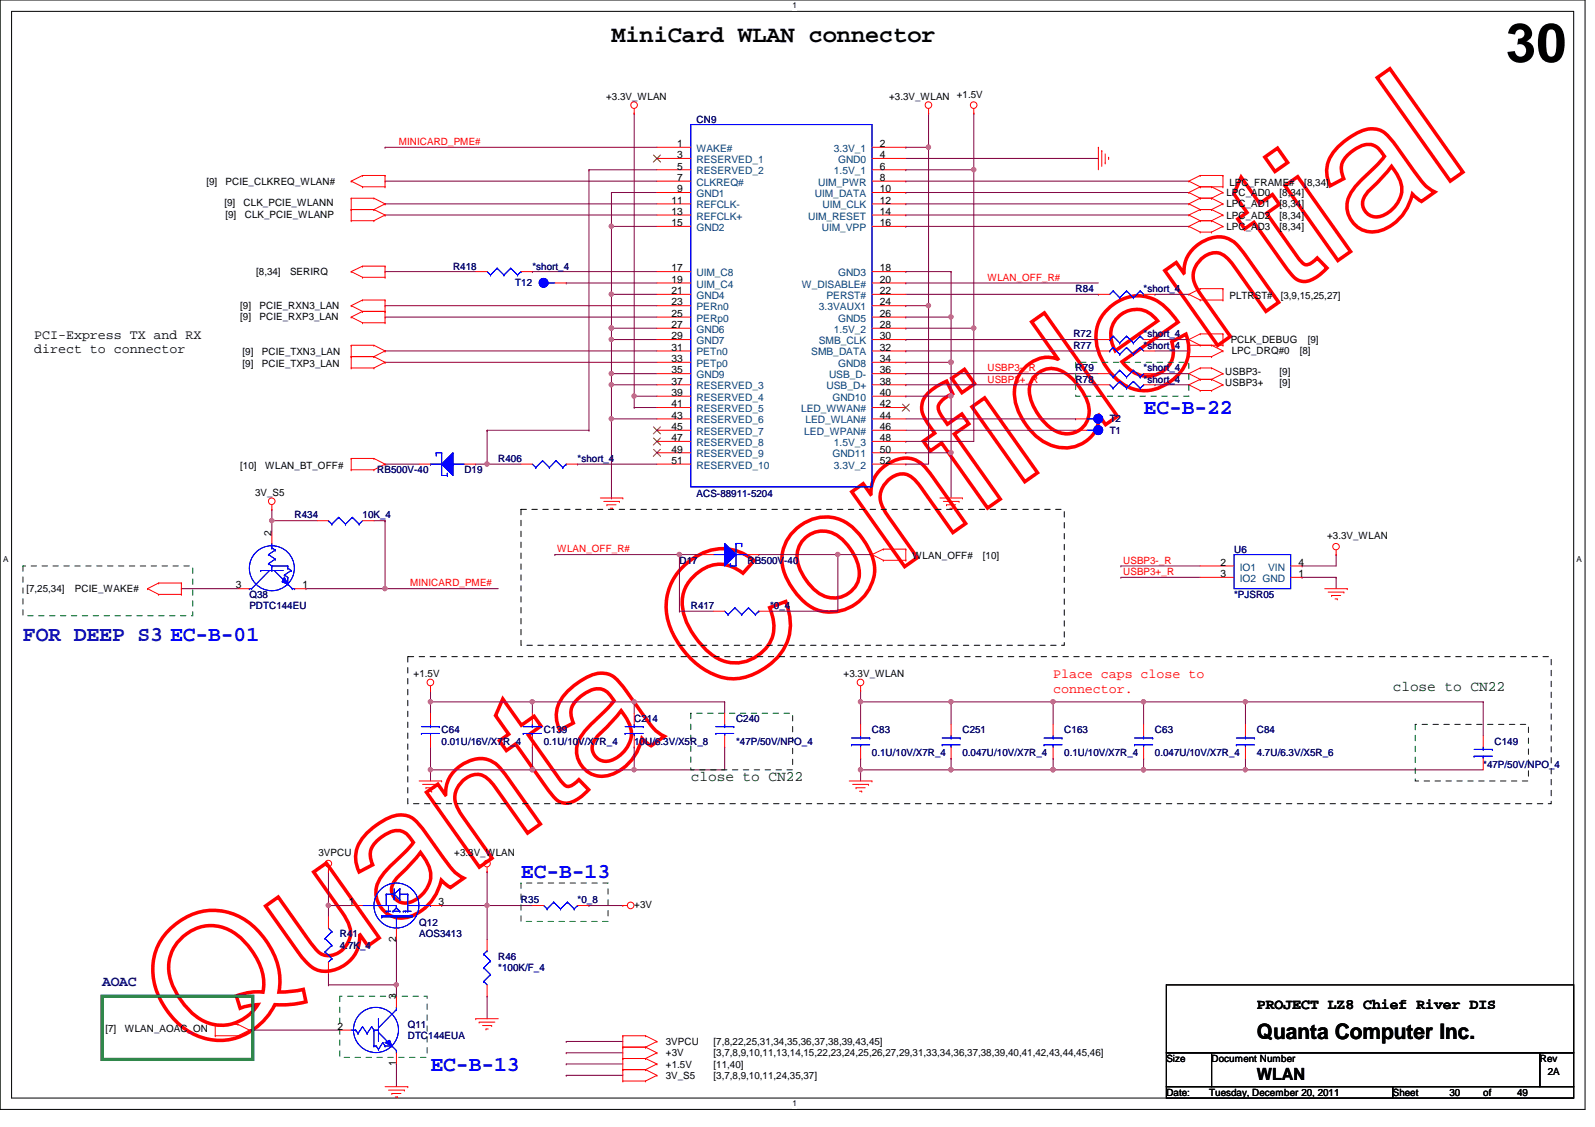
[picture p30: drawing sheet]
<svg xmlns="http://www.w3.org/2000/svg" width="297mm" height="210mm" viewBox="0 0 297 210" stroke-linecap="round" stroke-linejoin="round" font-family="sans-serif">
<defs><g id="words">
<text font-size="32.9" fill="#f00" x="36.6" y="198.7" transform="rotate(-35 36.6 198.7)">Quanta Confidential</text>
<text font-size="10.1" x="280.5" y="11.5">30</text>
<text font-size="4.4" x="113.9" y="7.9">MiniCard WLAN connector</text>
<g font-size="4" fill="#00f">
<text x="213" y="77.1">EC-B-22</text>
<text x="97" y="163.6">EC-B-13</text>
<text x="80.2" y="199.4">EC-B-13</text>
</g>
<text font-size="4" fill="#0000a0" x="4.3" y="119.3">FOR DEEP S3 EC-B-01</text>
<text font-size="4" x="234.1" y="193.4">Quanta Computer Inc.</text>
<text font-size="3.1" x="234.1" y="201.1">WLAN</text>
<g font-size="2.7" fill="#004000">
<text x="259.4" y="128.7">close to CN22</text>
<text x="128.6" y="145.5">close to CN22</text>
</g>
<text font-size="2.7" fill="#000080" x="19" y="183.6">AOAC</text>
<text font-size="2.7" x="234.1" y="187.8">PROJECT LZ8 Chief River DIS</text>
<g font-size="2.5">
<text x="6.4" y="63.1">PCI-Express TX and RX</text>
<text x="6.4" y="65.8">direct to connector</text>
</g>
<g font-size="2.5" fill="#f00">
<text x="196.1" y="126.4">Place caps close to</text>
<text x="196.1" y="129">connector.</text>
</g>
<g font-size="1.9">
<text x="112.9" y="18.6">+3.3V_WLAN</text>
<text x="165.6" y="18.6">+3.3V_WLAN</text>
<text x="178.2" y="18.2">+1.5V</text>
<text x="126.1" y="27.4">1</text>
<text x="126.1" y="29.5">3</text>
<text x="163.9" y="27.4">2</text>
<text x="163.9" y="29.5">4</text>
<text x="38.4" y="34.4">[9]</text>
<text x="42" y="34.4">PCIE_CLKREQ_WLAN#</text>
<text x="126.1" y="31.6">5</text>
<text x="126.1" y="33.7">7</text>
<text x="126.1" y="35.8">9</text>
<text x="163.9" y="31.6">6</text>
<text x="163.9" y="33.7">8</text>
<text x="163.9" y="35.8">10</text>
<text x="229" y="34.6">LPC_FRAME#</text>
<text x="242.9" y="34.6">[8,34]</text>
<text x="41.8" y="38.4">[9]</text>
<text x="42" y="40.5">[9]</text>
<text x="45.4" y="38.4">CLK_PCIE_WLANN</text>
<text x="45.6" y="40.5">CLK_PCIE_WLANP</text>
<text x="125" y="37.9">11</text>
<text x="125" y="40">13</text>
<text x="163.9" y="37.9">12</text>
<text x="163.9" y="40">14</text>
<text x="228.4" y="36.5">LPC_AD0</text>
<text x="228.4" y="38.6">LPC_AD1</text>
<text x="228.4" y="40.7">LPC_AD2</text>
<text x="238.3" y="36.5">[8,34]</text>
<text x="238.3" y="38.6">[8,34]</text>
<text x="238.3" y="40.7">[8,34]</text>
<text x="125" y="42.1">15</text>
<text x="163.9" y="42.1">16</text>
<text x="228.4" y="42.8">LPC_AD3</text>
<text x="238.3" y="42.8">[8,34]</text>
<text x="47.7" y="51.3">[8,34]</text>
<text x="54" y="51.3">SERIRQ</text>
<text x="125" y="50.5">17</text>
<text x="125" y="52.7">19</text>
<text x="163.9" y="50.5">18</text>
<text x="163.9" y="52.7">20</text>
<text x="44.7" y="59.7">[9]</text>
<text x="44.7" y="57.6">[9]</text>
<text x="48.3" y="59.7">PCIE_RXP3_LAN</text>
<text x="48.3" y="57.6">PCIE_RXN3_LAN</text>
<text x="125" y="54.8">21</text>
<text x="125" y="56.9">23</text>
<text x="125" y="59">25</text>
<text x="163.9" y="54.8">22</text>
<text x="163.9" y="56.9">24</text>
<text x="163.9" y="59">26</text>
<text x="229" y="55.7">PLTRST#</text>
<text x="238.5" y="55.7">[3,9,15,25,27]</text>
<text x="125" y="61.1">27</text>
<text x="125" y="63.2">29</text>
<text x="125" y="65.3">31</text>
<text x="163.9" y="61.1">28</text>
<text x="163.9" y="63.2">30</text>
<text x="163.9" y="65.3">32</text>
<text x="229.2" y="63.9">PCLK_DEBUG</text>
<text x="229.4" y="66">LPC_DRQ#0</text>
<text x="242.1" y="66">[8]</text>
<text x="243.5" y="63.9">[9]</text>
<text x="45.2" y="68.3">[9]</text>
<text x="45.2" y="66.2">[9]</text>
<text x="48.8" y="68.3">PCIE_TXP3_LAN</text>
<text x="48.8" y="66.2">PCIE_TXN3_LAN</text>
<text x="125" y="67.4">33</text>
<text x="125" y="69.6">35</text>
<text x="125" y="71.6">37</text>
<text x="163.9" y="67.4">34</text>
<text x="163.9" y="69.6">36</text>
<text x="163.9" y="71.6">38</text>
<text x="228.2" y="69.8">USBP3-</text>
<text x="228.2" y="71.9">USBP3+</text>
<text x="238.3" y="69.8">[9]</text>
<text x="238.3" y="71.9">[9]</text>
<text x="125" y="73.7">39</text>
<text x="125" y="75.9">41</text>
<text x="125" y="78">43</text>
<text x="163.9" y="73.7">40</text>
<text x="163.9" y="75.9">42</text>
<text x="163.9" y="78">44</text>
<text x="125" y="80.1">45</text>
<text x="125" y="82.2">47</text>
<text x="163.9" y="80.1">46</text>
<text x="163.9" y="82.2">48</text>
<text x="44.7" y="87.3">[10]</text>
<text x="49.4" y="87.3">WLAN_BT_OFF#</text>
<text x="125" y="84.3">49</text>
<text x="125" y="86.4">51</text>
<text x="163.9" y="84.3">50</text>
<text x="163.9" y="86.4">52</text>
<text x="47.5" y="92.4">3V_S5</text>
<text x="50.6" y="99.7" transform="rotate(-90 50.6 99.7)">2</text>
<text x="247.1" y="100.4">+3.3V_WLAN</text>
<text x="170" y="104.1">WLAN_OFF#</text>
<text x="183" y="104.1">[10]</text>
<text x="227.3" y="105.4">2</text>
<text x="227.3" y="107.5">3</text>
<text x="241.8" y="105.4">4</text>
<text x="241.8" y="107.5">1</text>
<text x="4.9" y="110.3">[7,25,34]</text>
<text x="14" y="110.3">PCIE_WAKE#</text>
<text x="43.9" y="109.6">3</text>
<text x="56.3" y="109.6">1</text>
<text x="77" y="126.1">+1.5V</text>
<text x="157.1" y="126.1">+3.3V_WLAN</text>
<text x="59.3" y="159.4">3VPCU</text>
<text x="84.6" y="159.4">+3.3V_WLAN</text>
<text x="65" y="168.6">1</text>
<text x="81.7" y="168.6">3</text>
<text x="118.1" y="169.1">+3V</text>
<text x="73.8" y="175.4" transform="rotate(-90 73.8 175.4)">2</text>
<text x="62.9" y="191.8">2</text>
<text x="73.8" y="186.1" transform="rotate(-90 73.8 186.1)">3</text>
<text x="19.6" y="192.3">[7]</text>
<text x="23.2" y="192.3">WLAN_AOAC_ON</text>
<text x="124" y="196.7">+3V</text>
<text x="124" y="194.6">3VPCU</text>
<text x="132.9" y="196.7">[3,7,8,9,10,11,13,14,15,22,23,24,25,26,27,29,31,33,34,36,37,38,39,40,41,42,43,44,45,46]</text>
<text x="132.9" y="194.6">[7,8,22,25,31,34,35,36,37,38,39,43,45]</text>
<text x="217.2" y="197.8">Size</text>
<text x="225.6" y="197.8">Document Number</text>
<text x="286.8" y="197.8">Rev</text>
<text x="73.8" y="198.6" transform="rotate(-90 73.8 198.6)">1</text>
<text x="124" y="198.8">+1.5V</text>
<text x="124" y="200.9">3V_S5</text>
<text x="132.9" y="198.8">[11,40]</text>
<text x="132.9" y="200.9">[3,7,8,9,10,11,24,35,37]</text>
<text x="288.2" y="200.3">2A</text>
<text x="217.2" y="204.1">Date:</text>
<text x="225.2" y="204.1">Tuesday, December 20, 2011</text>
<text x="259.4" y="204.1">Sheet</text>
<text x="269.9" y="204.1">30</text>
<text x="276.2" y="204.1">of</text>
<text x="282.5" y="204.1">49</text>
</g>
<g font-size="1.9" fill="#000080">
<text x="129.7" y="23">CN9</text>
<text x="84.4" y="50.2">R418</text>
<text x="96" y="53.3">T12</text>
<text x="99.1" y="50.2">*short_4</text>
<text x="200.3" y="54.4">R84</text>
<text x="213" y="54.4">*short_4</text>
<text x="199.9" y="62.8">R72</text>
<text x="199.9" y="64.9">R77</text>
<text x="213" y="62.8">*short_4</text>
<text x="213" y="64.9">*short_4</text>
<text x="200.3" y="69.2">R79</text>
<text x="200.3" y="71.3">R78</text>
<text x="213" y="69.2">*short_4</text>
<text x="213" y="71.3">*short_4</text>
<text x="206.7" y="78.7">T2</text>
<text x="206.7" y="80.8">T1</text>
<text x="70.3" y="88.1">RB500V-40</text>
<text x="86.5" y="88.1">D19</text>
<text x="92.8" y="86">R406</text>
<text x="107.6" y="86">*short_4</text>
<text x="129.7" y="92.6">ACS-88911-5204</text>
<text x="54.9" y="96.6">R434</text>
<text x="67.5" y="96.6">10K_4</text>
<text x="126.5" y="105">D17</text>
<text x="139.2" y="105">RB500V-40</text>
<text x="229.8" y="102.9">U6</text>
<text x="46.4" y="111.3">Q38</text>
<text x="46.4" y="113.5">PDTC144EU</text>
<text x="128.6" y="113.5">R417</text>
<text x="143.4" y="113.5">*0_4</text>
<text x="229.8" y="111.3">*PJSR05</text>
<text x="82.3" y="136.6">C64</text>
<text x="101.3" y="136.6">C139</text>
<text x="118.1" y="134.5">C214</text>
<text x="137.1" y="134.5">C240</text>
<text x="162.4" y="136.6">C83</text>
<text x="179.2" y="136.6">C251</text>
<text x="198.2" y="136.6">C163</text>
<text x="215.1" y="136.6">C63</text>
<text x="234.1" y="136.6">C84</text>
<text x="82.3" y="138.7">0.01U/16V/X7R_4</text>
<text x="101.3" y="138.7">0.1U/10V/X7R_4</text>
<text x="118.1" y="138.7">10U/6.3V/X5R_8</text>
<text x="137.1" y="138.7">*47P/50V/NPO_4</text>
<text x="162.4" y="140.8">0.1U/10V/X7R_4</text>
<text x="179.2" y="140.8">0.047U/10V/X7R_4</text>
<text x="198.2" y="140.8">0.1U/10V/X7R_4</text>
<text x="215.1" y="140.8">0.047U/10V/X7R_4</text>
<text x="234.1" y="140.8">4.7U/6.3V/X5R_6</text>
<text x="276.2" y="143">*47P/50V/NPO_4</text>
<text x="278.3" y="138.7">C149</text>
<text x="78.1" y="172.5">Q12</text>
<text x="97" y="168.2">R35</text>
<text x="107.6" y="168.2">*0_8</text>
<text x="63.3" y="174.6">R41</text>
<text x="63.3" y="176.7">4.7K_4</text>
<text x="78.1" y="174.6">AOS3413</text>
<text x="92.8" y="178.8">R46</text>
<text x="92.8" y="180.9">*100K/F_4</text>
<text x="75.9" y="191.4">Q11</text>
<text x="75.9" y="193.5">DTC144EUA</text>
</g>
<g font-size="1.9" fill="#f00">
<text x="74.2" y="27">MINICARD_PME#</text>
<text x="183.9" y="52.3">WLAN_OFF_R#</text>
<text x="183.9" y="71.2">USBP3+_R</text>
<text x="183.9" y="69.2">USBP3-_R</text>
<text x="103.8" y="102.9">WLAN_OFF_R#</text>
<text x="209.2" y="105">USBP3-_R</text>
<text x="209.2" y="107.1">USBP3+_R</text>
<text x="76.4" y="109.2">MINICARD_PME#</text>
</g>
<g font-size="1.9" fill="#004080">
<text x="129.7" y="28.3">WAKE#</text>
<text x="155.3" y="28.3">3.3V_1</text>
<text x="129.7" y="30.4">RESERVED_1</text>
<text x="129.7" y="32.5">RESERVED_2</text>
<text x="129.7" y="34.6">CLKREQ#</text>
<text x="152.4" y="34.6">UIM_PWR</text>
<text x="155.3" y="32.5">1.5V_1</text>
<text x="156.1" y="30.4">GND0</text>
<text x="129.7" y="36.7">GND1</text>
<text x="129.7" y="38.8">REFCLK-</text>
<text x="129.7" y="40.9">REFCLK+</text>
<text x="150.5" y="40.9">UIM_RESET</text>
<text x="151.8" y="36.7">UIM_DATA</text>
<text x="153.2" y="38.8">UIM_CLK</text>
<text x="129.7" y="43">GND2</text>
<text x="153" y="43">UIM_VPP</text>
<text x="129.7" y="51.4">UIM_C8</text>
<text x="129.7" y="53.6">UIM_C4</text>
<text x="149.3" y="53.6">W_DISABLE#</text>
<text x="156.1" y="51.4">GND3</text>
<text x="129.7" y="55.7">GND4</text>
<text x="129.7" y="57.8">PERn0</text>
<text x="129.7" y="59.9">PERp0</text>
<text x="152.5" y="57.8">3.3VAUX1</text>
<text x="153.9" y="55.7">PERST#</text>
<text x="156.1" y="59.9">GND5</text>
<text x="129.7" y="62">GND6</text>
<text x="129.7" y="64.1">GND7</text>
<text x="152.5" y="64.1">SMB_CLK</text>
<text x="155.3" y="62">1.5V_2</text>
<text x="129.7" y="66.2">PETn0</text>
<text x="129.7" y="68.3">PETp0</text>
<text x="129.7" y="70.4">GND9</text>
<text x="151.1" y="66.2">SMB_DATA</text>
<text x="154.4" y="70.4">USB_D-</text>
<text x="156.1" y="68.3">GND8</text>
<text x="129.7" y="72.5">RESERVED_3</text>
<text x="129.7" y="74.6">RESERVED_4</text>
<text x="129.7" y="76.8">RESERVED_5</text>
<text x="149.2" y="76.8">LED_WWAN#</text>
<text x="153.9" y="72.5">USB_D+</text>
<text x="155" y="74.6">GND10</text>
<text x="129.7" y="78.9">RESERVED_6</text>
<text x="129.7" y="81">RESERVED_7</text>
<text x="129.7" y="83.1">RESERVED_8</text>
<text x="149.8" y="81">LED_WPAN#</text>
<text x="150" y="78.9">LED_WLAN#</text>
<text x="155.3" y="83.1">1.5V_3</text>
<text x="129.7" y="85.2">RESERVED_9</text>
<text x="129.7" y="87.3">RESERVED_10</text>
<text x="155" y="85.2">GND11</text>
<text x="155.3" y="87.3">3.3V_2</text>
<text x="230.9" y="106.3">IO1</text>
<text x="236.2" y="106.3">VIN</text>
<text x="230.9" y="108.4">IO2 GND</text>
</g>
<g font-size="1.5">
<text x="147.6" y="1.6">1</text>
<text x=".6" y="104.6">A</text>
<text x="293.6" y="104.6">A</text>
<text x="147.6" y="206.1">1</text>
</g>
</g></defs>
<path d="M0 0h295.2v206.6h-295.2zM2.2 2.1h290.9v202.4h-290.9z" fill="none" stroke="#000" stroke-width=".19"/>
<g fill="#fff">
<path d="M147.6 .2h.8v1.7h-.8z"/>
<path d="M147.6 204.7h.8v1.7h-.8z"/>
<path d="M.6 103.3h1v1.7h-1z"/>
<path d="M293.6 103.3h1v1.7h-1z"/>
</g>
<path d="M168.7 73.8h.1M177.1 67.5h.1M177.1 67.5v6.3h-8.4" fill="none" stroke="#800040" stroke-width=".19"/>
<circle cx="177.1" cy="67.5" r=".4" fill="#f0f"/>
<circle cx="177.1" cy="67.5" r=".4" fill="none" stroke="#f0f" stroke-width=".19"/>
<g fill="none" stroke="#800040" stroke-width=".19">
<path d="M168.7 71.7h.1M168.7 69.6h.1M168.7 71.7h35.9M168.7 69.6h35.9M71.7 109.6h.1M71.7 109.6h21.1M242.5 107.5h.1M242.5 105.4h.1M242.5 107.5h6.3M248.8 107.5h.1M248.8 103.3h.1M248.8 103.3v2.1h-6.3"/>
<path d="M248.8 107.5v2.1"/>
</g>
<circle cx="71.7" cy="109.6" r=".4" fill="#f0f"/>
<circle cx="71.7" cy="109.6" r=".4" fill="none" stroke="#f0f" stroke-width=".19"/>
<path d="M50.6 97h.1M50.6 97h8.5M50.6 97v2.1M69.6 97h2.1M71.7 97h.1M33.8 109.6h.1M33.8 109.6h10.5" fill="none" stroke="#800040" stroke-width=".19"/>
<circle cx="50.6" cy="97" r=".4" fill="#f0f"/>
<circle cx="50.6" cy="97" r=".4" fill="none" stroke="#f0f" stroke-width=".19"/>
<path d="M172.9 56.9h.1M172.9 56.9v29.5M71.7 97h.1M71.7 97v12.6" fill="none" stroke="#800040" stroke-width=".19"/>
<circle cx="172.9" cy="56.9" r=".4" fill="#f0f"/>
<circle cx="172.9" cy="56.9" r=".4" fill="none" stroke="#f0f" stroke-width=".19"/>
<path d="M80.2 139.1h.1M80.2 139.1v4.3" fill="none" stroke="#800040" stroke-width=".19"/>
<circle cx="80.2" cy="143.4" r=".4" fill="#f0f"/>
<circle cx="80.2" cy="143.4" r=".4" fill="none" stroke="#f0f" stroke-width=".19"/>
<path d="M99.1 143.4h.1M99.1 143.4h19" fill="none" stroke="#800040" stroke-width=".19"/>
<circle cx="118.1" cy="143.4" r=".4" fill="#f0f"/>
<circle cx="118.1" cy="143.4" r=".4" fill="none" stroke="#f0f" stroke-width=".19"/>
<circle cx="99.1" cy="143.4" r=".4" fill="#f0f"/>
<circle cx="99.1" cy="143.4" r=".4" fill="none" stroke="#f0f" stroke-width=".19"/>
<path d="M99.1 139.1h.1M99.1 130.7h.1M99.1 130.7v2.1M99.1 139.1v4.3M160.3 143.4h.1M160.3 143.4v2.1M160.3 143.4h16.8M213 143.4h.1M213 143.4h18.9" fill="none" stroke="#800040" stroke-width=".19"/>
<circle cx="177.1" cy="143.4" r=".4" fill="#f0f"/>
<circle cx="177.1" cy="143.4" r=".4" fill="none" stroke="#f0f" stroke-width=".19"/>
<circle cx="160.2" cy="143.4" r=".4" fill="#f0f"/>
<circle cx="160.2" cy="143.4" r=".4" fill="none" stroke="#f0f" stroke-width=".19"/>
<path d="M196.1 143.4h.1M196.1 143.4h16.9" fill="none" stroke="#800040" stroke-width=".19"/>
<circle cx="213" cy="143.4" r=".4" fill="#f0f"/>
<circle cx="213" cy="143.4" r=".4" fill="none" stroke="#f0f" stroke-width=".19"/>
<circle cx="196.1" cy="143.4" r=".4" fill="#f0f"/>
<circle cx="196.1" cy="143.4" r=".4" fill="none" stroke="#f0f" stroke-width=".19"/>
<path d="M177.1 143.4h.1M177.1 143.4h19" fill="none" stroke="#800040" stroke-width=".19"/>
<circle cx="196.1" cy="143.4" r=".4" fill="#f0f"/>
<circle cx="196.1" cy="143.4" r=".4" fill="none" stroke="#f0f" stroke-width=".19"/>
<circle cx="177.1" cy="143.4" r=".4" fill="#f0f"/>
<circle cx="177.1" cy="143.4" r=".4" fill="none" stroke="#f0f" stroke-width=".19"/>
<path d="M160.3 130.7h.1M160.3 130.7v4.2M177.1 130.7h.1M177.1 130.7h19M196.1 130.7h.1M196.1 130.7v4.2" fill="none" stroke="#800040" stroke-width=".19"/>
<circle cx="196.1" cy="130.7" r=".4" fill="#f0f"/>
<circle cx="196.1" cy="130.7" r=".4" fill="none" stroke="#f0f" stroke-width=".19"/>
<circle cx="177.1" cy="130.7" r=".4" fill="#f0f"/>
<circle cx="177.1" cy="130.7" r=".4" fill="none" stroke="#f0f" stroke-width=".19"/>
<path d="M160.3 128.6h.1M160.3 128.6v2.1M177.1 130.7h.1M177.1 130.7v4.2M213 130.7h.1M213 130.7v4.2M213 141.3h.1M213 141.3v2.1" fill="none" stroke="#800040" stroke-width=".19"/>
<circle cx="213" cy="143.4" r=".4" fill="#f0f"/>
<circle cx="213" cy="143.4" r=".4" fill="none" stroke="#f0f" stroke-width=".19"/>
<path d="M213 130.7h.1M213 130.7h18.9" fill="none" stroke="#800040" stroke-width=".19"/>
<circle cx="231.9" cy="130.7" r=".4" fill="#f0f"/>
<circle cx="231.9" cy="130.7" r=".4" fill="none" stroke="#f0f" stroke-width=".19"/>
<circle cx="213" cy="130.7" r=".4" fill="#f0f"/>
<circle cx="213" cy="130.7" r=".4" fill="none" stroke="#f0f" stroke-width=".19"/>
<path d="M160.3 130.7h.1M160.3 130.7h16.8" fill="none" stroke="#800040" stroke-width=".19"/>
<circle cx="160.2" cy="130.7" r=".4" fill="#f0f"/>
<circle cx="160.2" cy="130.7" r=".4" fill="none" stroke="#f0f" stroke-width=".19"/>
<g fill="none" stroke="#800040" stroke-width=".19">
<path d="M80.2 128.6h.1M80.2 130.7h.1M80.2 128.6v4.2M196.1 130.7h.1M196.1 130.7h16.9M231.9 130.7h.1M231.9 130.7h44.3M231.9 130.7v4.2M80.2 143.4h.1M80.2 143.4v2.1M160.3 141.3h.1M160.3 141.3v2.1"/>
<path d="M177.1 141.3h.1M177.1 141.3v2.1M196.1 141.3h.1M196.1 141.3v2.1M231.9 141.3h.1M231.9 141.3v2.1"/>
</g>
<circle cx="231.9" cy="143.4" r=".4" fill="#f0f"/>
<circle cx="231.9" cy="143.4" r=".4" fill="none" stroke="#f0f" stroke-width=".19"/>
<path d="M99.1 130.7h.1M99.1 130.7h19" fill="none" stroke="#800040" stroke-width=".19"/>
<circle cx="99.1" cy="130.7" r=".4" fill="#f0f"/>
<circle cx="99.1" cy="130.7" r=".4" fill="none" stroke="#f0f" stroke-width=".19"/>
<path d="M156 103.3h.1M156 103.3v10.5" fill="none" stroke="#800040" stroke-width=".19"/>
<circle cx="156" cy="103.3" r=".4" fill="#f0f"/>
<circle cx="156" cy="103.3" r=".4" fill="none" stroke="#f0f" stroke-width=".19"/>
<path d="M126.5 103.3h.1M126.5 113.8h.1M126.5 103.3h4.3M126.5 113.8h6.4M126.5 103.3v10.5M141.3 103.3h.1M141.3 103.3h21.1M156 103.3h.1" fill="none" stroke="#800040" stroke-width=".19"/>
<circle cx="126.5" cy="103.3" r=".4" fill="#f0f"/>
<circle cx="126.5" cy="103.3" r=".4" fill="none" stroke="#f0f" stroke-width=".19"/>
<g fill="none" stroke="#800040" stroke-width=".19">
<path d="M71.7 33.7h.1M71.7 33.7h50.6M118.1 21.1h.1M118.1 21.1v52.7M172.9 27.4h.1M172.9 27.4v29.5h-4.2M168.7 56.9h.1M215.1 69.6h.1M215.1 71.7h.1M215.1 69.6h6.3M215.1 71.7h6.3M50.6 94.9h.1"/>
<path d="M50.6 94.9v2.1M57 109.6h.1M57 109.6h14.7M103.3 103.3h.1M103.3 103.3h23.2M143.4 113.8h.1M143.4 113.8h12.6"/>
</g>
<circle cx="172.9" cy="27.4" r=".4" fill="#f0f"/>
<circle cx="172.9" cy="27.4" r=".4" fill="none" stroke="#f0f" stroke-width=".19"/>
<g fill="none" stroke="#800040" stroke-width=".19">
<path d="M168.7 33.7h.1M168.7 35.9h.1M168.7 38h.1M168.7 33.7h52.7M168.7 35.9h52.7M168.7 38h52.7M71.7 50.6h.1M71.7 56.9h.1M71.7 59.1h.1M71.7 50.6h16.9M71.7 56.9h50.6M71.7 59.1h50.6"/>
<path d="M99.1 50.6h.1M99.1 50.6h23.2M105.4 52.7h.1M105.4 52.7h16.9M168.7 40h.1M168.7 42.2h.1M168.7 40h52.7M168.7 42.2h52.7M71.7 67.5h.1M71.7 65.4h.1M71.7 67.5h50.6M71.7 65.4h50.6"/>
<path d="M118.1 75.9h.1M118.1 73.8h.1M118.1 75.9h4.2M118.1 73.8v2.1M168.7 67.5h.1M168.7 67.5h8.4M168.7 84.3h.1M168.7 84.3h8.4M177.1 84.3h.1M177.1 84.3v8.5"/>
</g>
<circle cx="177.1" cy="84.3" r=".4" fill="#f0f"/>
<circle cx="177.1" cy="84.3" r=".4" fill="none" stroke="#f0f" stroke-width=".19"/>
<path d="M168.7 27.4h.1M172.9 21.1h.1M172.9 21.1v6.3h-4.2M113.9 42.2h.1M113.9 42.2h8.4" fill="none" stroke="#800040" stroke-width=".19"/>
<circle cx="113.8" cy="42.1" r=".4" fill="#f0f"/>
<circle cx="113.8" cy="42.1" r=".4" fill="none" stroke="#f0f" stroke-width=".19"/>
<path d="M71.7 38h.1M71.7 38h50.6M113.9 35.9h.1M113.9 35.9v18.9M71.7 40h.1M71.7 40h50.6M113.9 42.2h.1M177.1 73.8h.1M177.1 73.8v10.5" fill="none" stroke="#800040" stroke-width=".19"/>
<circle cx="177.1" cy="73.8" r=".4" fill="#f0f"/>
<circle cx="177.1" cy="73.8" r=".4" fill="none" stroke="#f0f" stroke-width=".19"/>
<path d="M113.9 61.1h.1M113.9 61.1v2.1" fill="none" stroke="#800040" stroke-width=".19"/>
<circle cx="113.8" cy="61.1" r=".4" fill="#f0f"/>
<circle cx="113.8" cy="61.1" r=".4" fill="none" stroke="#f0f" stroke-width=".19"/>
<path d="M181.4 21.1h.1M181.4 21.1v10.5M113.9 63.2h.1M113.9 63.2v6.4M118.1 73.8h.1M118.1 73.8h4.2" fill="none" stroke="#800040" stroke-width=".19"/>
<circle cx="118.1" cy="73.8" r=".4" fill="#f0f"/>
<circle cx="118.1" cy="73.8" r=".4" fill="none" stroke="#f0f" stroke-width=".19"/>
<path d="M168.7 31.6h.1M168.7 31.6h12.7M181.4 31.6h.1M181.4 31.6v29.5M168.7 52.7h.1M168.7 50.6h.1M168.7 52.7h35.9M168.7 50.6h8.4M177.1 50.6h.1M177.1 50.6v8.5M113.9 78h.1M113.9 78h8.4" fill="none" stroke="#800040" stroke-width=".19"/>
<circle cx="181.3" cy="61.1" r=".4" fill="#f0f"/>
<circle cx="181.3" cy="61.1" r=".4" fill="none" stroke="#f0f" stroke-width=".19"/>
<circle cx="181.3" cy="31.6" r=".4" fill="#f0f"/>
<circle cx="181.3" cy="31.6" r=".4" fill="none" stroke="#f0f" stroke-width=".19"/>
<path d="M177.1 59.1h.1M177.1 59.1v8.4M168.7 61.1h.1M168.7 61.1h12.7M181.4 61.1h.1M181.4 61.1v21.1h-12.7M168.7 82.2h.1M168.7 86.4h.1M168.7 86.4h4.2" fill="none" stroke="#800040" stroke-width=".19"/>
<circle cx="177.1" cy="67.5" r=".4" fill="#f0f"/>
<circle cx="177.1" cy="67.5" r=".4" fill="none" stroke="#f0f" stroke-width=".19"/>
<circle cx="177.1" cy="59" r=".4" fill="#f0f"/>
<circle cx="177.1" cy="59" r=".4" fill="none" stroke="#f0f" stroke-width=".19"/>
<path d="M168.7 59.1h.1M168.7 59.1h8.4M113.9 69.6h.1M113.9 69.6h8.4" fill="none" stroke="#800040" stroke-width=".19"/>
<circle cx="113.8" cy="69.6" r=".4" fill="#f0f"/>
<circle cx="113.8" cy="69.6" r=".4" fill="none" stroke="#f0f" stroke-width=".19"/>
<path d="M113.9 63.2h.1M113.9 63.2h8.4" fill="none" stroke="#800040" stroke-width=".19"/>
<circle cx="113.8" cy="63.2" r=".4" fill="#f0f"/>
<circle cx="113.8" cy="63.2" r=".4" fill="none" stroke="#f0f" stroke-width=".19"/>
<path d="M113.9 54.8h.1M113.9 54.8h8.4M113.9 54.8v6.3M113.9 61.1h.1M113.9 61.1h8.4" fill="none" stroke="#800040" stroke-width=".19"/>
<circle cx="113.8" cy="61.1" r=".4" fill="#f0f"/>
<circle cx="113.8" cy="61.1" r=".4" fill="none" stroke="#f0f" stroke-width=".19"/>
<circle cx="113.8" cy="54.8" r=".4" fill="#f0f"/>
<circle cx="113.8" cy="54.8" r=".4" fill="none" stroke="#f0f" stroke-width=".19"/>
<path d="M71.7 27.4h.1M71.7 27.4h50.6M113.9 35.9h.1M113.9 35.9h8.4M113.9 71.7h.1M113.9 71.7h8.4M168.7 63.2h.1M168.7 65.4h.1M168.7 63.2h35.9M168.7 65.4h35.9" fill="none" stroke="#800040" stroke-width=".19"/>
<circle cx="113.8" cy="71.6" r=".4" fill="#f0f"/>
<circle cx="113.8" cy="71.6" r=".4" fill="none" stroke="#f0f" stroke-width=".19"/>
<path d="M113.9 71.7h.1M113.9 71.7v6.3M118.1 130.7h.1M118.1 130.7v2.1" fill="none" stroke="#800040" stroke-width=".19"/>
<circle cx="118.1" cy="130.7" r=".4" fill="#f0f"/>
<circle cx="118.1" cy="130.7" r=".4" fill="none" stroke="#f0f" stroke-width=".19"/>
<path d="M113.9 69.6h.1M113.9 69.6v2.1M208.7 105.4h.1M208.7 107.5h.1M208.7 105.4h14.8M208.7 107.5h14.8M80.2 130.7h.1M80.2 130.7h18.9M118.1 139.1h.1M118.1 139.1v4.3" fill="none" stroke="#800040" stroke-width=".19"/>
<circle cx="80.2" cy="130.7" r=".4" fill="#f0f"/>
<circle cx="80.2" cy="130.7" r=".4" fill="none" stroke="#f0f" stroke-width=".19"/>
<g fill="none" stroke="#800040" stroke-width=".19">
<path d="M168.7 29.5h35.9M204.6 29.5h.1M168.7 54.8h35.9M204.6 54.8h.1M215.1 54.8h.1M215.1 54.8h6.3M113.9 78v14.8M113.9 92.8h.1M118.1 130.7h.1M118.1 130.7h16.9M135 130.7h.1M135 139.1h.1"/>
<path d="M135 139.1v4.3h-16.9M135 130.7v2.1M276.2 130.7h.1M276.2 130.7v6.3M80.2 143.4h.1M80.2 143.4h18.9M118.1 143.4h.1M231.9 143.4h.1M231.9 143.4h44.3"/>
</g>
<circle cx="113.8" cy="78" r=".4" fill="#f0f"/>
<circle cx="113.8" cy="78" r=".4" fill="none" stroke="#f0f" stroke-width=".19"/>
<g fill="none" stroke="#800040" stroke-width=".19">
<path d="M215.1 63.2h6.3M215.1 65.4h6.3M221.4 63.2h.1M221.4 65.4h.1M61.2 168.7h.1M61.2 168.7h4.2M73.8 175h.1M73.8 175v8.4M105.4 196.1h.1M105.4 198.2h.1M105.4 196.1h10.6M105.4 198.2h10.6"/>
<path d="M105.4 200.3h.1M105.4 200.3h10.6"/>
</g>
<circle cx="73.8" cy="183.4" r=".4" fill="#f0f"/>
<circle cx="73.8" cy="183.4" r=".4" fill="none" stroke="#f0f" stroke-width=".19"/>
<path d="M90.7 168.7h.1M90.7 168.7v6.3M90.7 168.7h8.4M61.2 183.4h.1M61.2 183.4h12.6M73.8 183.4h.1M73.8 198.2h.1M73.8 183.4v2.1M73.8 198.2v4.2M90.7 185.5h.1M90.7 185.5v4.2" fill="none" stroke="#800040" stroke-width=".19"/>
<circle cx="90.7" cy="168.6" r=".4" fill="#f0f"/>
<circle cx="90.7" cy="168.6" r=".4" fill="none" stroke="#f0f" stroke-width=".19"/>
<path d="M61.2 168.7h.1M61.2 162.3h.1M61.2 162.3v8.5M46.4 191.9h.1M46.4 191.9h16.9M61.2 181.3h.1M61.2 181.3v2.1" fill="none" stroke="#800040" stroke-width=".19"/>
<circle cx="61.1" cy="168.6" r=".4" fill="#f0f"/>
<circle cx="61.1" cy="168.6" r=".4" fill="none" stroke="#f0f" stroke-width=".19"/>
<g fill="none" stroke="#800040" stroke-width=".19">
<path d="M168.7 78h31.6M200.3 78h.1M90.7 86.4h.1M90.7 86.4h6.3M107.6 86.4h.1M107.6 86.4h14.7M82.3 168.7h.1M90.7 162.3h.1M90.7 162.3v6.4h-8.4M109.7 168.7h.1M109.7 168.7h6.3M105.4 194h.1"/>
<path d="M105.4 194h10.6"/>
</g>
<circle cx="90.7" cy="86.4" r=".4" fill="#f0f"/>
<circle cx="90.7" cy="86.4" r=".4" fill="none" stroke="#f0f" stroke-width=".19"/>
<path d="M109.7 31.6h.1M109.7 31.6h12.6M109.7 31.6v48.5M71.7 86.4h.1M71.7 86.4h6.4M88.6 86.4h.1M90.7 80.1h.1M90.7 80.1h19M90.7 80.1v6.3h-2.1M109.7 80.1h.1M168.7 80.1h31.6M200.3 80.1h.1" fill="none" stroke="#800040" stroke-width=".19"/>
<g fill="none" stroke="#f00" stroke-width=".19">
<path d="M65.4 33.7h.1M65.4 39h.1M65.4 36.9h.1M65.4 33.7l2.1 1.1M65.4 36.9h4.2M65.4 39h4.2M65.4 36.9v4.2M67.5 32.7h.1M67.5 34.8h.1M67.5 32.7l-2.1 1M67.5 32.7h4.2M67.5 34.8h4.2"/>
<path d="M69.6 36.9h.1M69.6 39h.1M69.6 36.9l2.1 1.1M69.6 39l2.1 1M71.7 32.7h.1M71.7 34.8h.1M71.7 38h.1M71.7 32.7v2.1M71.7 38l-2.1 1M118.1 21.1h.1M118.1 20.2v.9M172.9 21.1h.1"/>
<path d="M172.9 20.2v.9M181.4 21.1h.1M181.4 20.2v.9M204.6 27.4h.1M204.6 27.4v4.2M205.2 28.1h.1M205.2 28.1v2.9M205.8 30.4h.1M205.8 28.7v1.7M206.5 29.3h.1M206.5 29.3v.4M221.4 35.9h.1"/>
<path d="M221.4 38h.1M221.4 33.7h.1M221.4 35.9l2.1 1M221.4 38l2.1 1M221.4 33.7l2.1 1.1M223.5 34.8h.1M223.5 36.9h.1M223.5 39h.1M223.5 32.7h.1M223.5 32.7h4.2M223.5 34.8h4.2M223.5 34.8l-2.1 1.1"/>
<path d="M223.5 36.9h2.1M223.5 36.9l-2.1 1.1M223.5 39h2.1M223.5 39l-2.1 1M223.5 32.7l-2.1 1M225.6 34.8h.1M225.6 36.9h.1M225.6 39h.1M225.6 34.8l2.1 1.1M225.6 36.9l2.1 1.1M225.6 39l2.1 1M227.7 35.9h.1"/>
<path d="M227.7 38h.1M227.7 34.8h.1M227.7 32.7h.1M227.7 35.9l-2.1 1M227.7 38l-2.1 1M227.7 32.7v2.1M65.4 59.1h.1M65.4 56.9h.1M65.4 41.1h.1M65.4 50.6h.1M65.4 41.1h4.2M65.4 59.1l2.1 1"/>
<path d="M65.4 56.9l2.1 1.1M65.4 50.6l2.1 1M67.5 58h.1M67.5 55.9h.1M67.5 49.6h.1M67.5 51.6h.1M67.5 58l-2.1 1.1M67.5 58h4.2M67.5 55.9l-2.1 1M67.5 55.9h4.2M67.5 49.6h4.2M67.5 49.6l-2.1 1"/>
<path d="M67.5 51.6h4.2M69.6 41.1h.1M71.7 58h.1M71.7 55.9h.1M71.7 40h.1M71.7 51.6h.1M71.7 49.6h.1M71.7 49.6v2M71.7 55.9v4.2M71.7 40l-2.1 1.1M221.4 40h.1M221.4 42.2h.1"/>
<path d="M221.4 54.8h.1M221.4 40l2.1 1.1M221.4 42.2l2.1 1M221.4 54.8l2.1 1.1M223.5 41.1h.1M223.5 43.2h.1M223.5 55.9h.1M223.5 53.8h.1M223.5 41.1h2.1M223.5 41.1l-2.1 1.1M223.5 43.2h2.1M223.5 55.9h4.2"/>
<path d="M223.5 53.8h4.2M223.5 53.8l-2.1 1M225.6 41.1h.1M225.6 43.2h.1M225.6 41.1l2.1 1.1M227.7 40h.1M227.7 42.2h.1M227.7 55.9h.1M227.7 53.8h.1M227.7 40l-2.1 1.1M227.7 53.8v2.1M227.7 42.2l-2.1 1"/>
<path d="M65.4 68.5h.1M65.4 66.4h.1M65.4 64.3h.1M65.4 66.4h4.2M65.4 68.5h4.2M65.4 64.3v4.2M65.4 64.3h4.2M67.5 60.1h.1M67.5 60.1h4.2M69.6 66.4h.1M69.6 68.5h.1M69.6 64.3h.1"/>
<path d="M69.6 66.4l2.1 1.1M69.6 64.3l2.1 1.1M71.7 67.5h.1M71.7 65.4h.1M71.7 60.1h.1M71.7 67.5l-2.1 1M71.7 65.4l-2.1 1M204.6 69.6h2.1M204.6 63.2h2.1M213 69.6h2.1M213 63.2h2.1M221.4 69.6h.1"/>
<path d="M221.4 71.7h.1M221.4 63.2h.1M221.4 66.4h.1M221.4 64.3h.1M221.4 66.4h4.2M221.4 64.3h6.3M221.4 69.6l2.1 1.1M221.4 71.7l2.1 1M221.4 63.2l2.1 1.1M221.4 64.3v2.1M223.5 70.7h.1M223.5 68.5h.1"/>
<path d="M223.5 72.7h.1M223.5 62.2h.1M223.5 64.3h.1M223.5 68.5h2.1M223.5 70.7h2.1M223.5 68.5l-2.1 1.1M223.5 72.7h2.1M223.5 70.7l-2.1 1M223.5 62.2h4.2M223.5 62.2l-2.1 1M225.6 70.7h.1M225.6 68.5h.1"/>
<path d="M225.6 72.7h.1M225.6 64.3h.1M225.6 66.4h.1M225.6 68.5l2.1 1.1M225.6 70.7l2.1 1M225.6 64.3l2.1 1.1M227.7 69.6h.1M227.7 71.7h.1M227.7 64.3h.1M227.7 62.2h.1M227.7 65.4h.1M227.7 62.2v2.1"/>
<path d="M227.7 69.6l-2.1 1.1M227.7 71.7l-2.1 1M227.7 65.4l-2.1 1M50.6 94.9h.1M50.6 94v.9M65.4 87.5h.1M65.4 85.4h.1M65.4 85.4v2.1M65.4 87.5h4.2M65.4 85.4h4.2M69.6 87.5h.1M69.6 85.4h.1"/>
<path d="M69.6 85.4l2.1 1M71.7 86.4h.1M71.7 86.4l-2.1 1.1M111.8 92.8h4.2M112.4 93.4h3M113 94h.1M113 94h1.7M113.7 94.7h.4M114.1 94.7h.1M115.4 93.4h.1M116 92.8h.1M175 92.8h4.2"/>
<path d="M175.7 93.4h2.9M176.3 94h.1M176.3 94h1.7M176.9 94.7h.4M177.3 94.7h.1M178.6 93.4h.1M179.2 92.8h.1M27.5 109.6h.1M27.5 109.6l2 1.1M29.5 108.6h.1M29.5 110.7h.1M29.5 108.6h4.3"/>
<path d="M29.5 108.6l-2 1M29.5 110.7h4.3M33.8 110.7h.1M33.8 108.6h.1M33.8 108.6v2.1M162.4 103.3h.1M162.4 103.3l2.1 1.1M164.5 104.4h.1M164.5 102.3h.1M164.5 104.4h4.2M164.5 102.3h4.2M164.5 102.3l-2.1 1"/>
<path d="M168.7 104.4h.1M168.7 102.3h.1M168.7 102.3v2.1M246.7 109.6h4.2M247.4 110.3h2.9M248 110.9h.1M248 110.9h1.7M248.6 111.5h.4M248.8 103.3h.1M248.8 102.4v.9M249 111.5h.1M250.3 110.3h.1"/>
<path d="M250.9 109.6h.1M80.2 128.6h.1M80.2 127.8v.8M80.2 132.8v2.1M80.2 137v2.1M160.3 128.6h.1M160.3 127.8v.8M78.1 145.5h4.2M78.7 146.1h2.9M79.3 146.7h.1M79.3 146.7h1.7M80 147.4h.4"/>
<path d="M80.4 147.4h.1M81.6 146.1h.1M82.3 145.5h.1M158.2 145.5h4.2M158.8 146.1h3M159.4 146.7h.1M159.4 146.7h1.7M160.1 147.4h.4M160.5 147.4h.1M161.8 146.1h.1M162.4 145.5h.1M61.2 162.3h.1"/>
<path d="M61.2 161.5v.8M90.7 162.3h.1M90.7 161.5v.8M90.7 175v2.1M116 168.7h.1M116 168.7h.8M40.1 190.8h.1M40.1 192.9h.1M40.1 190.8h4.2M40.1 190.8v2.1M40.1 192.9h4.2M44.3 190.8h.1"/>
<path d="M44.3 192.9h.1M44.3 190.8l2.1 1.1M46.4 191.9h.1M46.4 191.9l-2.1 1M88.6 189.7h.1M88.6 189.7h4.2M89.2 190.4h.1M89.2 190.4h3M89.9 191h1.7M90.5 191.6h.1M90.5 191.6h.4M90.7 183.4v2.1"/>
<path d="M91.6 191h.1M116 197.1h.1M116 195h.1M116 199.2h.1M116 192.9h.1M116 195h4.2M116 197.1h4.2M116 192.9v8.4M116 199.2h4.2M116 192.9h4.2M120.2 195h.1M120.2 197.1h.1"/>
<path d="M120.2 199.2h.1M120.2 192.9h.1M120.2 195l2.1 1.1M120.2 197.1l2.1 1.1M120.2 199.2l2.1 1.1M120.2 192.9l2.1 1.1M122.3 196.1h.1M122.3 198.2h.1M122.3 194h.1M122.3 196.1l-2.1 1M122.3 198.2l-2.1 1M122.3 194l-2.1 1"/>
<path d="M71.7 202.4h4.2M72.3 203h3M73 203.7h.1M73 203.7h1.7M73.6 204.3h.4M74 204.3h.1M75.3 203h.1M75.9 202.4h.1M116 201.3h.1M116 201.3h4.2M120.2 201.3h.1M122.3 200.3h.1"/>
<path d="M122.3 200.3l-2.1 1"/>
<circle cx="118.1" cy="19.6" r=".62"/>
<circle cx="172.9" cy="19.6" r=".62"/>
<circle cx="181.3" cy="19.6" r=".62"/>
<circle cx="50.6" cy="93.4" r=".62"/>
<circle cx="248.8" cy="101.8" r=".61"/>
<circle cx="80.2" cy="127.1" r=".62"/>
<circle cx="160.2" cy="127.1" r=".62"/>
<circle cx="61.1" cy="160.8" r=".62"/>
<circle cx="90.7" cy="160.8" r=".62"/>
<circle cx="117.4" cy="168.6" r=".62"/>
</g>
<path d="M217.2 183.4h75.9v12.7h-75.9zM217.2 196.1h8.4v6.3h-8.4zM225.6 196.1h61.2v6.3h-61.2zM286.8 196.1h6.3v6.3h-6.3zM217.2 202.4h42.2v2.1h-42.2zM259.4 202.4h33.7v2.1h-33.7z" fill="none" stroke="#000" stroke-width=".19"/>
<path d="M97 94.9h101.2v25.3h-101.2zM75.9 122.3h213v27.4h-213z" fill="none" stroke="#000" stroke-width=".19" stroke-dasharray="1 1 1 1 1 1 1 1"/>
<path d="M128.6 132.8h19v10.6h-19zM263.6 134.9h21v10.6h-21z" fill="none" stroke="#004000" stroke-width=".19" stroke-dasharray="1 1 1 1 1 1 1 1"/>
<path d="M19 185.5h28.1v11.8h-28.1z" fill="none" stroke="#008000" stroke-width=".59"/>
<path d="M200.3 67.5h21.1v6.3h-21.1zM4.3 105.4h31.6v9.3h-31.6zM97 164.5h16.2v7.1h-16.2zM63.3 185.5h16.2v11.4h-16.2z" fill="none" stroke="#008000" stroke-width=".19" stroke-dasharray="1 1 1 1 1 1 1 1"/>
<g fill="none" stroke="#00f" stroke-width=".19">
<path d="M206.7 63.2h.1M206.7 69.6l.6 .6M207.3 70.2h.1M207.3 62.6h.1M207.3 62.6l1.2 1.3M207.3 62.6l-.6 .6M208.5 69h.1M208.5 63.9h.1M208.5 69l-1.2 1.2M208.5 69l1.3 1.2M209.8 70.2h.1M209.8 62.6h.1"/>
<path d="M209.8 62.6l1.3 1.3M209.8 62.6l-1.3 1.3M211.1 69h.1M211.1 63.9h.1M211.1 69l-1.3 1.2M211.1 69l1.2 1.2M212.3 70.2h.1M212.3 62.6h.1M212.3 62.6l.7 .6M212.3 62.6l-1.2 1.3M213 69.6h.1M213 69.6l-.7 .6"/>
<path d="M78.5 136.6h.1M78.5 136.6h3.3M78.5 135.3h3.3M80.2 135.3h.1M80.2 136.6h.1M80.2 134.9v.4M80.2 136.6v.4M81.8 135.3h.1M90.1 177.7h.1M90.1 177.7l1.3 1.3M90.7 177.1h.1M90.7 177.1l-.6 .6"/>
<path d="M91.4 179h.1M91.4 179l-1.3 1.3M90.1 182.8h.1M90.1 180.3h.1M90.1 182.8l.6 .6M90.1 180.3l1.3 1.2M91.4 181.5h.1M91.4 181.5l-1.3 1.3"/>
</g>
<path d="M53 107.5l.6 1.3-1.1-.4z" fill="#00f"/>
<g fill="none" stroke="#00f" stroke-width=".19">
<path d="M46.4 109.6h.1M46.4 109.6h.5M46.9 109.6h.1M48.6 106.3h.1M48.6 106.3h4.1M50 103.3h.1M50 105h.1M50 103.3l1.3 .8M50 105l.6 .4M50.2 106.3l-3.3 3.3M50.6 102.1h.1M50.6 105.4h.1"/>
<path d="M50.6 106.3h.1M50.6 101.2v.9M50.6 105.4v.9M50.6 102.1l.7 .3M50.6 105.4h3M51.1 106.3l1.6 1.6M51.3 102.4h.1M51.3 104.1h.1M51.3 102.4l-1.3 .9M51.3 104.1l-1.3 .9M52.7 107.9h.1M53 107.5l.6 1.3-1.1-.4z"/>
<path d="M53 107.1h.1M53 107.1l.6 .4M53.6 105.4h.1M53.6 105.8h.1M53.6 107.5h.1M53.6 108.8h.1M53.6 108.8l.8 .8M53.6 105.4v.4M53.6 107.5v1.3M53.6 105.8l.6 .5M54.2 106.3h.1M54.2 106.3l-1.2 .8"/>
<path d="M54.4 109.6h.1M54.4 109.6h.5M54.9 109.6h.1"/>
<circle cx="50.6" cy="105.8" r="4.2"/>
</g>
<path d="M53 107.5l.6 1.3-1.1-.4z" fill="#00f"/>
<g fill="none" stroke="#00f" stroke-width=".19">
<path d="M90.7 50.6l.7 .6M91.4 51.2h.1M92.6 50h.1M92.6 50l-1.2 1.2M92.6 50l1.2 1.2M93.8 51.2h.1M95.1 50h.1M95.1 50l-1.3 1.2M95.1 50l1.3 1.2M96.4 51.2h.1M97 50.6h.1M97 50.6l-.6 .6"/>
<path d="M46.4 109.6h.1M46.4 109.6h.5M46.9 109.6h.1M48.6 106.3h.1M48.6 106.3h4.1M50 103.3h.1M50 105h.1M50 103.3l1.3 .8M50 105l.6 .4M50.2 106.3l-3.3 3.3M50.6 102.1h.1M50.6 105.4h.1"/>
<path d="M50.6 106.3h.1M50.6 101.2v.9M50.6 105.4v.9M50.6 102.1l.7 .3M50.6 105.4h3M51.1 106.3l1.6 1.6M51.3 102.4h.1M51.3 104.1h.1M51.3 102.4l-1.3 .9M51.3 104.1l-1.3 .9M52.7 107.9h.1M53 107.5l.6 1.3-1.1-.4z"/>
<path d="M53 107.1h.1M53 107.1l.6 .4M53.6 105.4h.1M53.6 105.8h.1M53.6 107.5h.1M53.6 108.8h.1M53.6 108.8l.8 .8M53.6 105.4v.4M53.6 107.5v1.3M53.6 105.8l.6 .5M54.2 106.3h.1M54.2 106.3l-1.2 .8"/>
<path d="M54.4 109.6h.1M54.4 109.6h.5M54.9 109.6h.1M116.4 136.6h.1M116.4 136.6h3.4M116.4 135.3h3.4M118.1 135.3h.1M118.1 136.6h.1M118.1 134.9v.4M118.1 136.6v.4M119.8 135.3h.1M67.5 168.7h6.3"/>
<path d="M71.1 170.8h.1M71.1 170.6h.1M71.1 170.6h5.7M71.1 170.6v.2M71.3 170.6h.1M71.9 169.7h.1M71.9 166.5h.1M71.9 169.7h.9M71.9 166.5v2.2M71.9 166.5h1.5M72.3 169.7h.1M72.3 168.7v1"/>
<path d="M73.2 169.7h.1M73.2 169.7h1.3M73.4 166.5h.1M73.4 167.4h.1M73.4 167.2h.1M73.4 165.5v2.1M73.4 166.5l1.1 1.1M73.8 168.7h.1M73.8 170.8h.1M73.8 169.1h.1M73.8 168.7v.4M73.8 170.8v2.1"/>
<path d="M73.8 169.1l.7 .6M73.8 169.1l-.6 .6M74.5 166.5h.1M74.5 167.6h.1M74.5 165.5h.1M74.5 169.7h.1M74.5 166.5h1.4M74.5 165.5v2.1M74.5 165.5l-1.1 1M75.1 169.7h.1M75.1 169.7h1.5M75.5 169.7h.1"/>
<path d="M75.9 169.7h.1M75.9 166.5h.1M75.9 168.7h4.3M75.9 166.5v3.2M76.8 170.6h.1M76.8 170.6v.2h-5.7M80.2 168.7h.1"/>
<circle cx="50.6" cy="105.8" r="4.2"/>
<circle cx="73.8" cy="168.7" r="4.2"/>
</g>
<path d="M88.6 50.6h2.1M97 50.6h2.1M50.6 99.1v2.1M44.3 109.6h2.1M54.9 109.6h2.1M118.1 132.8v2.1M118.1 137v2.1M65.4 168.7h2.1M73.8 172.9v2.1M80.2 168.7h2.1" fill="none" stroke="#f00" stroke-width=".19"/>
<circle cx="204.5" cy="78" r=".83" fill="#00f"/>
<g fill="none" stroke="#00f" stroke-width=".19">
<path d="M202.4 78h1.3M203.7 78h.1"/>
<circle cx="204.5" cy="78" r=".83"/>
</g>
<circle cx="204.5" cy="78" r=".83" fill="#00f"/>
<g fill="none" stroke="#00f" stroke-width=".19">
<path d="M202.4 78h1.3M203.7 78h.1"/>
<circle cx="204.5" cy="78" r=".83"/>
</g>
<path d="M200.3 78h2.1" fill="none" stroke="#f00" stroke-width=".19"/>
<path d="M71.7 194.2l.9-.4 .4 1z" fill="#00f"/>
<g fill="none" stroke="#00f" stroke-width=".19">
<path d="M65.4 191.9h.8M66.2 191.9h.1M66.2 191.9l.5 .6M66.7 192.5h.1M67.5 191.2h.1M67.5 191.2l-.8 1.3M67.5 191.2l.9 1.3M68.4 192.5h.1M69.2 191.2h.1M69.2 191.2l-.8 1.3M69.2 191.2l.4 .7M69.6 191.9h.1"/>
<path d="M69.6 194.8h.1M69.6 191.9h.9M69.6 191.9v2.9M69.6 194.8h.5M70.1 194.8h.1M70.1 194.8l.4 .7M70.5 191.9h.1M70.5 189.7h.1M70.5 195.5h.1M70.5 189.7v4.3M70.5 192.3l1.6 1.7M71.3 194.2h.1"/>
<path d="M71.3 194.2l-.8 1.3M71.3 194.2l.4 .6M71.7 194.2l.9-.4 .4 1zM71.7 194.8h.1M71.7 194.8h1.3M72.1 194h.1M73 194.8h.1M73 194.8l.8 .9M73.8 196.1h.1M73.8 195.7h.1M73.8 188h.1M73.8 187.6h.1"/>
<path d="M73.8 187.6v.4M73.8 195.7v.4M73.8 188l-3.3 3.4"/>
<circle cx="70" cy="191.8" r="4.2"/>
</g>
<path d="M71.7 194.2l.9-.4 .4 1z" fill="#00f"/>
<g fill="none" stroke="#00f" stroke-width=".19">
<path d="M128.6 23.2h33.8v67.5h-33.8zM175.5 138.7h.1M175.5 138.7h3.3M175.5 137.5h3.3M177.1 137.5h.1M177.1 138.7h.1M177.1 137v.5M177.1 138.7v.4M178.8 137.5h.1M65.4 191.9h.8M66.2 191.9h.1M66.2 191.9l.5 .6"/>
<path d="M66.7 192.5h.1M67.5 191.2h.1M67.5 191.2l-.8 1.3M67.5 191.2l.9 1.3M68.4 192.5h.1M69.2 191.2h.1M69.2 191.2l-.8 1.3M69.2 191.2l.4 .7M69.6 191.9h.1M69.6 194.8h.1M69.6 191.9h.9M69.6 191.9v2.9"/>
<path d="M69.6 194.8h.5M70.1 194.8h.1M70.1 194.8l.4 .7M70.5 191.9h.1M70.5 189.7h.1M70.5 195.5h.1M70.5 189.7v4.3M70.5 192.3l1.6 1.7M71.3 194.2h.1M71.3 194.2l-.8 1.3M71.3 194.2l.4 .6M71.7 194.2l.9-.4 .4 1z"/>
<path d="M71.7 194.8h.1M71.7 194.8h1.3M72.1 194h.1M73 194.8h.1M73 194.8l.8 .9M73.8 196.1h.1M73.8 195.7h.1M73.8 188h.1M73.8 187.6h.1M73.8 187.6v.4M73.8 195.7v.4M73.8 188l-3.3 3.4"/>
<circle cx="70" cy="191.8" r="4.2"/>
</g>
<g fill="none" stroke="#f00" stroke-width=".19">
<path d="M122.3 27.4h6.3M122.3 29.5h6.3M122.3 31.6h6.3M122.3 33.7h6.3M122.3 35.9h6.3M122.3 38h6.3M162.4 27.4h6.3M162.4 29.5h6.3M162.4 31.6h6.3M162.4 33.7h6.3M162.4 35.9h6.3M162.4 38h6.3"/>
<path d="M122.3 40h6.3M122.3 42.2h6.3M122.3 50.6h6.3M122.3 52.7h6.3M122.3 54.8h6.3M122.3 56.9h6.3M122.3 59.1h6.3M162.4 40h6.3M162.4 42.2h6.3M162.4 50.6h6.3M162.4 52.7h6.3M162.4 54.8h6.3"/>
<path d="M162.4 56.9h6.3M162.4 59.1h6.3M122.3 61.1h6.3M122.3 63.2h6.3M122.3 65.4h6.3M122.3 67.5h6.3M122.3 69.6h6.3M122.3 71.7h6.3M122.3 73.8h6.3M122.3 75.9h6.3M122.3 78h6.3M162.4 61.1h6.3"/>
<path d="M162.4 63.2h6.3M162.4 65.4h6.3M162.4 67.5h6.3M162.4 69.6h6.3M162.4 71.7h6.3M162.4 73.8h6.3M162.4 75.9h6.3M162.4 78h6.3M122.3 80.1h6.3M122.3 82.2h6.3M122.3 84.3h6.3M122.3 86.4h6.3"/>
<path d="M162.4 80.1h6.3M162.4 82.2h6.3M162.4 84.3h6.3M162.4 86.4h6.3M177.1 134.9v2.1M177.1 139.1v2.2M63.3 191.9h2.1M73.8 185.5v2.1M73.8 196.1v2.1"/>
</g>
<path d="M121.7 28.9l1.3 1.3M123 28.9l-1.3 1.3M121.7 79.5l1.3 1.3M123 79.5l-1.3 1.3M168.1 75.3l1.3 1.3M169.3 75.3l-1.3 1.3M121.7 81.6l1.3 1.3M121.7 83.7l1.3 1.3M123 81.6l-1.3 1.3M123 83.7l-1.3 1.3" fill="none" stroke="#804000" stroke-width=".19"/>
<circle cx="101.2" cy="52.7" r=".83" fill="#00f"/>
<g fill="none" stroke="#00f" stroke-width=".19">
<path d="M102.1 52.7h.1M102.1 52.7h1.2"/>
<circle cx="101.2" cy="52.7" r=".83"/>
</g>
<circle cx="101.2" cy="52.7" r=".83" fill="#00f"/>
<g fill="none" stroke="#00f" stroke-width=".19">
<path d="M102.1 52.7h.1M102.1 52.7h1.2M207.3 54.2h.1M207.3 54.2l-.6 .6M207.3 54.2l1.2 1.3M208.5 55.5h.1M209.8 54.2h.1M209.8 54.2l-1.3 1.3M209.8 54.2l1.3 1.3M211.1 55.5h.1M212.3 54.2h.1M212.3 54.2l-1.2 1.3"/>
<path d="M212.3 54.2l.7 .6M213 54.8h.1M206.7 71.7l.6 .6M207.3 72.3h.1M208.5 71h.1M208.5 71l-1.2 1.3M208.5 71l1.3 1.3M209.8 72.3h.1M211.1 71h.1M211.1 71l-1.3 1.3M211.1 71l1.2 1.3M212.3 72.3h.1"/>
<path d="M213 71.7h.1M213 71.7l-.7 .6M61.2 97h.1M61.2 97l.6 .6M61.8 97.6h.1M63.1 96.4h.1M63.1 96.4l1.2 1.2M63.1 96.4l-1.3 1.2M64.3 97.6h.1M65.6 96.4h.1M65.6 96.4l1.3 1.2M65.6 96.4l-1.3 1.2"/>
<path d="M66.9 97.6h.1M67.5 97l-.6 .6M99.1 86.4l.7 .7M99.8 87.1h.1M101 85.8h.1M101 85.8l-1.2 1.3M101 85.8l1.3 1.3M102.3 87.1h.1M103.5 85.8h.1M103.5 85.8l-1.2 1.3M103.5 85.8l1.3 1.3M104.8 87.1h.1"/>
<path d="M105.4 86.4h.1M105.4 86.4l-.6 .7M135 113.8l.6 .7M135.6 114.5h.1M136.9 113.2h.1M136.9 113.2l-1.3 1.3M136.9 113.2l1.2 1.3M138.1 114.5h.1M139.4 113.2h.1M139.4 113.2l-1.3 1.3M139.4 113.2l1.3 1.3M140.7 114.5h.1"/>
<path d="M141.3 113.8h.1M141.3 113.8l-.6 .7M229.8 103.3h10.6v6.3h-10.6zM133.3 136.6h.1M133.3 136.6h3.3M133.3 135.3h3.3M135 135.3h.1M135 136.6h.1M135 134.9v.4M135 136.6v.4M136.6 135.3h.1M194.4 138.7h.1"/>
<path d="M194.4 138.7h3.4M194.4 137.5h3.4M196.1 137.5h.1M196.1 138.7h.1M196.1 137v.5M196.1 138.7v.4M197.8 137.5h.1M230.2 138.7h.1M230.2 138.7h3.4M230.2 137.5h3.4M231.9 138.7h.1M231.9 137.5h.1"/>
<path d="M231.9 137v.5M231.9 138.7v.4M233.6 137.5h.1M274.5 139.6h3.4M276.2 139.6h.1M276.2 139.1v.5M277.9 139.6h.1M274.5 140.8h.1M274.5 140.8h3.4M276.2 140.8h.1M276.2 140.8v.5"/>
<circle cx="101.2" cy="52.7" r=".83"/>
</g>
<g fill="none" stroke="#f00" stroke-width=".19">
<path d="M103.3 52.7h2.1M204.6 54.8h2.1M213 54.8h2.1M204.6 71.7h2.1M213 71.7h2.1M59.1 97h2.1M67.5 97h2.1M97 86.4h2.1M105.4 86.4h2.2M132.9 113.8h2.1M141.3 113.8h2.1M223.5 105.4h6.3"/>
<path d="M223.5 107.5h6.3M240.4 105.4h2.1M240.4 107.5h2.1M135 132.8v2.1M135 137v2.1M196.1 134.9v2.1M196.1 139.1v2.2M231.9 134.9v2.1M231.9 139.1v2.2M276.2 137v2.1M276.2 141.3v2.1"/>
</g>
<path d="M135 101.2l2.1 2.1-2.1 2.1z" fill="#00f"/>
<g fill="none" stroke="#00f" stroke-width=".19">
<path d="M132.9 103.3h2.1M135 101.2l2.1 2.1-2.1 2.1zM135 103.3h.1M136 105.4h.1M136 105h.1M136 105v.4M137.1 101.2h.1M137.1 101.2v4.2h-1.1M137.1 103.3h2.1M137.1 101.2h1M138.1 101.2h.1M138.1 101.6h.1"/>
<path d="M138.1 101.2v.4M139.2 103.3h.1"/>
</g>
<path d="M135 101.2l2.1 2.1-2.1 2.1z" fill="#00f"/>
<g fill="none" stroke="#00f" stroke-width=".19">
<path d="M206.7 65.4h.1M207.3 64.7h.1M207.3 64.7l1.2 1.3M207.3 64.7l-.6 .7M208.5 66h.1M209.8 64.7h.1M209.8 64.7l1.3 1.3M209.8 64.7l-1.3 1.3M211.1 66h.1M212.3 64.7h.1M212.3 64.7l.7 .7M212.3 64.7l-1.2 1.3"/>
<path d="M132.9 103.3h2.1M135 101.2l2.1 2.1-2.1 2.1zM135 103.3h.1M136 105.4h.1M136 105h.1M136 105v.4M137.1 101.2h.1M137.1 101.2v4.2h-1.1M137.1 103.3h2.1M137.1 101.2h1M138.1 101.2h.1M138.1 101.6h.1"/>
<path d="M138.1 101.2v.4M139.2 103.3h.1M158.6 138.7h.1M158.6 138.7h3.4M158.6 137.5h3.4M160.3 137.5h.1M160.3 138.7h.1M160.3 137v.5M160.3 138.7v.4M162 137.5h.1M211.3 138.7h.1M211.3 138.7h3.4"/>
<path d="M211.3 137.5h3.4M213 137.5h.1M213 138.7h.1M213 137v.5M213 138.7v.4M214.7 137.5h.1M101.3 168.7l.6 .6M101.9 169.3h.1M103.1 168h.1M103.1 168l-1.2 1.3M103.1 168l1.3 1.3M104.4 169.3h.1"/>
<path d="M105.7 168h.1M105.7 168l-1.3 1.3M105.7 168l1.2 1.3M106.9 169.3h.1M107.6 168.7h.1M107.6 168.7l-.7 .6"/>
</g>
<path d="M204.6 65.4h2.1M213 65.4h2.1M130.8 103.3h2.1M139.2 103.3h2.1M160.3 134.9v2.1M160.3 139.1v2.2M213 134.9v2.1M213 139.1v2.2M99.1 168.7h2.2M107.6 168.7h2.1" fill="none" stroke="#f00" stroke-width=".19"/>
<circle cx="204.5" cy="80.1" r=".83" fill="#00f"/>
<g fill="none" stroke="#00f" stroke-width=".19">
<path d="M202.4 80.1h1.3M203.7 80.1h.1"/>
<circle cx="204.5" cy="80.1" r=".83"/>
</g>
<circle cx="204.5" cy="80.1" r=".83" fill="#00f"/>
<g fill="none" stroke="#00f" stroke-width=".19">
<path d="M202.4 80.1h1.3M203.7 80.1h.1M60.5 174.8h.1M60.5 177.3h.1M60.5 174.8l1.3 1.3M60.5 177.3l1.3 1.3M61.2 179.2h.1M61.2 172.9l.6 .6M61.8 173.5h.1M61.8 176.1h.1M61.8 178.6h.1M61.8 173.5l-1.3 1.3"/>
<path d="M61.8 176.1l-1.3 1.2M61.8 178.6l-.6 .6"/>
<circle cx="204.5" cy="80.1" r=".83"/>
</g>
<path d="M200.3 80.1h2.1M61.2 170.8v2.1M61.2 179.2v2.1" fill="none" stroke="#f00" stroke-width=".19"/>
<path d="M82.3 86.4l2.1-2.1v4.3z" fill="#00f"/>
<g fill="none" stroke="#00f" stroke-width=".19">
<path d="M80.2 86.4h.1M80.2 86.4h2.1M81.2 84.3h.1M81.2 84.8h.1M81.2 84.3h1.1M81.2 84.3v.5M82.3 86.4l2.1-2.1v4.3zM82.3 84.3h.1M82.3 84.3v4.3h1M83.3 88.6h.1M83.3 88.1h.1M83.3 88.1v.5"/>
<path d="M84.4 86.4h.1M84.4 86.4h2.1"/>
</g>
<path d="M82.3 86.4l2.1-2.1v4.3z" fill="#00f"/>
<g fill="none" stroke="#00f" stroke-width=".19">
<path d="M80.2 86.4h.1M80.2 86.4h2.1M81.2 84.3h.1M81.2 84.8h.1M81.2 84.3h1.1M81.2 84.3v.5M82.3 86.4l2.1-2.1v4.3zM82.3 84.3h.1M82.3 84.3v4.3h1M83.3 88.6h.1M83.3 88.1h.1M83.3 88.1v.5"/>
<path d="M84.4 86.4h.1M84.4 86.4h2.1M97.4 136.6h.1M97.4 136.6h3.4M97.4 135.3h3.4M99.1 135.3h.1M99.1 136.6h.1M99.1 134.9v.4M99.1 136.6v.4M100.8 135.3h.1"/>
</g>
<path d="M78.1 86.4h2.1M86.5 86.4h2.1M99.1 132.8v2.1M99.1 137v2.1" fill="none" stroke="#f00" stroke-width=".19"/>
<circle cx="177.1" cy="67.5" r=".4" fill="#f0f"/>
<circle cx="177.1" cy="67.5" r=".4" fill="none" stroke="#f0f" stroke-width=".19"/>
<circle cx="71.7" cy="109.6" r=".4" fill="#f0f"/>
<circle cx="71.7" cy="109.6" r=".4" fill="none" stroke="#f0f" stroke-width=".19"/>
<circle cx="50.6" cy="97" r=".4" fill="#f0f"/>
<circle cx="50.6" cy="97" r=".4" fill="none" stroke="#f0f" stroke-width=".19"/>
<circle cx="172.9" cy="56.9" r=".4" fill="#f0f"/>
<circle cx="172.9" cy="56.9" r=".4" fill="none" stroke="#f0f" stroke-width=".19"/>
<circle cx="80.2" cy="143.4" r=".4" fill="#f0f"/>
<circle cx="80.2" cy="143.4" r=".4" fill="none" stroke="#f0f" stroke-width=".19"/>
<circle cx="118.1" cy="143.4" r=".4" fill="#f0f"/>
<circle cx="118.1" cy="143.4" r=".4" fill="none" stroke="#f0f" stroke-width=".19"/>
<circle cx="99.1" cy="143.4" r=".4" fill="#f0f"/>
<circle cx="99.1" cy="143.4" r=".4" fill="none" stroke="#f0f" stroke-width=".19"/>
<circle cx="177.1" cy="143.4" r=".4" fill="#f0f"/>
<circle cx="177.1" cy="143.4" r=".4" fill="none" stroke="#f0f" stroke-width=".19"/>
<circle cx="160.2" cy="143.4" r=".4" fill="#f0f"/>
<circle cx="160.2" cy="143.4" r=".4" fill="none" stroke="#f0f" stroke-width=".19"/>
<circle cx="213" cy="143.4" r=".4" fill="#f0f"/>
<circle cx="213" cy="143.4" r=".4" fill="none" stroke="#f0f" stroke-width=".19"/>
<circle cx="196.1" cy="143.4" r=".4" fill="#f0f"/>
<circle cx="196.1" cy="143.4" r=".4" fill="none" stroke="#f0f" stroke-width=".19"/>
<circle cx="196.1" cy="143.4" r=".4" fill="#f0f"/>
<circle cx="196.1" cy="143.4" r=".4" fill="none" stroke="#f0f" stroke-width=".19"/>
<circle cx="177.1" cy="143.4" r=".4" fill="#f0f"/>
<circle cx="177.1" cy="143.4" r=".4" fill="none" stroke="#f0f" stroke-width=".19"/>
<circle cx="196.1" cy="130.7" r=".4" fill="#f0f"/>
<circle cx="196.1" cy="130.7" r=".4" fill="none" stroke="#f0f" stroke-width=".19"/>
<circle cx="177.1" cy="130.7" r=".4" fill="#f0f"/>
<circle cx="177.1" cy="130.7" r=".4" fill="none" stroke="#f0f" stroke-width=".19"/>
<circle cx="213" cy="143.4" r=".4" fill="#f0f"/>
<circle cx="213" cy="143.4" r=".4" fill="none" stroke="#f0f" stroke-width=".19"/>
<circle cx="231.9" cy="130.7" r=".4" fill="#f0f"/>
<circle cx="231.9" cy="130.7" r=".4" fill="none" stroke="#f0f" stroke-width=".19"/>
<circle cx="213" cy="130.7" r=".4" fill="#f0f"/>
<circle cx="213" cy="130.7" r=".4" fill="none" stroke="#f0f" stroke-width=".19"/>
<circle cx="160.2" cy="130.7" r=".4" fill="#f0f"/>
<circle cx="160.2" cy="130.7" r=".4" fill="none" stroke="#f0f" stroke-width=".19"/>
<circle cx="231.9" cy="143.4" r=".4" fill="#f0f"/>
<circle cx="231.9" cy="143.4" r=".4" fill="none" stroke="#f0f" stroke-width=".19"/>
<circle cx="99.1" cy="130.7" r=".4" fill="#f0f"/>
<circle cx="99.1" cy="130.7" r=".4" fill="none" stroke="#f0f" stroke-width=".19"/>
<circle cx="156" cy="103.3" r=".4" fill="#f0f"/>
<circle cx="156" cy="103.3" r=".4" fill="none" stroke="#f0f" stroke-width=".19"/>
<circle cx="126.5" cy="103.3" r=".4" fill="#f0f"/>
<circle cx="126.5" cy="103.3" r=".4" fill="none" stroke="#f0f" stroke-width=".19"/>
<circle cx="172.9" cy="27.4" r=".4" fill="#f0f"/>
<circle cx="172.9" cy="27.4" r=".4" fill="none" stroke="#f0f" stroke-width=".19"/>
<circle cx="177.1" cy="84.3" r=".4" fill="#f0f"/>
<circle cx="177.1" cy="84.3" r=".4" fill="none" stroke="#f0f" stroke-width=".19"/>
<circle cx="113.8" cy="42.1" r=".4" fill="#f0f"/>
<circle cx="113.8" cy="42.1" r=".4" fill="none" stroke="#f0f" stroke-width=".19"/>
<circle cx="177.1" cy="73.8" r=".4" fill="#f0f"/>
<circle cx="177.1" cy="73.8" r=".4" fill="none" stroke="#f0f" stroke-width=".19"/>
<circle cx="113.8" cy="61.1" r=".4" fill="#f0f"/>
<circle cx="113.8" cy="61.1" r=".4" fill="none" stroke="#f0f" stroke-width=".19"/>
<circle cx="118.1" cy="73.8" r=".4" fill="#f0f"/>
<circle cx="118.1" cy="73.8" r=".4" fill="none" stroke="#f0f" stroke-width=".19"/>
<circle cx="181.3" cy="61.1" r=".4" fill="#f0f"/>
<circle cx="181.3" cy="61.1" r=".4" fill="none" stroke="#f0f" stroke-width=".19"/>
<circle cx="181.3" cy="31.6" r=".4" fill="#f0f"/>
<circle cx="181.3" cy="31.6" r=".4" fill="none" stroke="#f0f" stroke-width=".19"/>
<circle cx="177.1" cy="67.5" r=".4" fill="#f0f"/>
<circle cx="177.1" cy="67.5" r=".4" fill="none" stroke="#f0f" stroke-width=".19"/>
<circle cx="177.1" cy="59" r=".4" fill="#f0f"/>
<circle cx="177.1" cy="59" r=".4" fill="none" stroke="#f0f" stroke-width=".19"/>
<circle cx="113.8" cy="69.6" r=".4" fill="#f0f"/>
<circle cx="113.8" cy="69.6" r=".4" fill="none" stroke="#f0f" stroke-width=".19"/>
<circle cx="113.8" cy="63.2" r=".4" fill="#f0f"/>
<circle cx="113.8" cy="63.2" r=".4" fill="none" stroke="#f0f" stroke-width=".19"/>
<circle cx="113.8" cy="61.1" r=".4" fill="#f0f"/>
<circle cx="113.8" cy="61.1" r=".4" fill="none" stroke="#f0f" stroke-width=".19"/>
<circle cx="113.8" cy="54.8" r=".4" fill="#f0f"/>
<circle cx="113.8" cy="54.8" r=".4" fill="none" stroke="#f0f" stroke-width=".19"/>
<circle cx="113.8" cy="71.6" r=".4" fill="#f0f"/>
<circle cx="113.8" cy="71.6" r=".4" fill="none" stroke="#f0f" stroke-width=".19"/>
<circle cx="118.1" cy="130.7" r=".4" fill="#f0f"/>
<circle cx="118.1" cy="130.7" r=".4" fill="none" stroke="#f0f" stroke-width=".19"/>
<circle cx="80.2" cy="130.7" r=".4" fill="#f0f"/>
<circle cx="80.2" cy="130.7" r=".4" fill="none" stroke="#f0f" stroke-width=".19"/>
<circle cx="113.8" cy="78" r=".4" fill="#f0f"/>
<circle cx="113.8" cy="78" r=".4" fill="none" stroke="#f0f" stroke-width=".19"/>
<circle cx="73.8" cy="183.4" r=".4" fill="#f0f"/>
<circle cx="73.8" cy="183.4" r=".4" fill="none" stroke="#f0f" stroke-width=".19"/>
<circle cx="90.7" cy="168.6" r=".4" fill="#f0f"/>
<circle cx="90.7" cy="168.6" r=".4" fill="none" stroke="#f0f" stroke-width=".19"/>
<circle cx="61.1" cy="168.6" r=".4" fill="#f0f"/>
<circle cx="61.1" cy="168.6" r=".4" fill="none" stroke="#f0f" stroke-width=".19"/>
<circle cx="90.7" cy="86.4" r=".4" fill="#f0f"/>
<circle cx="90.7" cy="86.4" r=".4" fill="none" stroke="#f0f" stroke-width=".19"/>
<use href="#words"/>
</svg>
